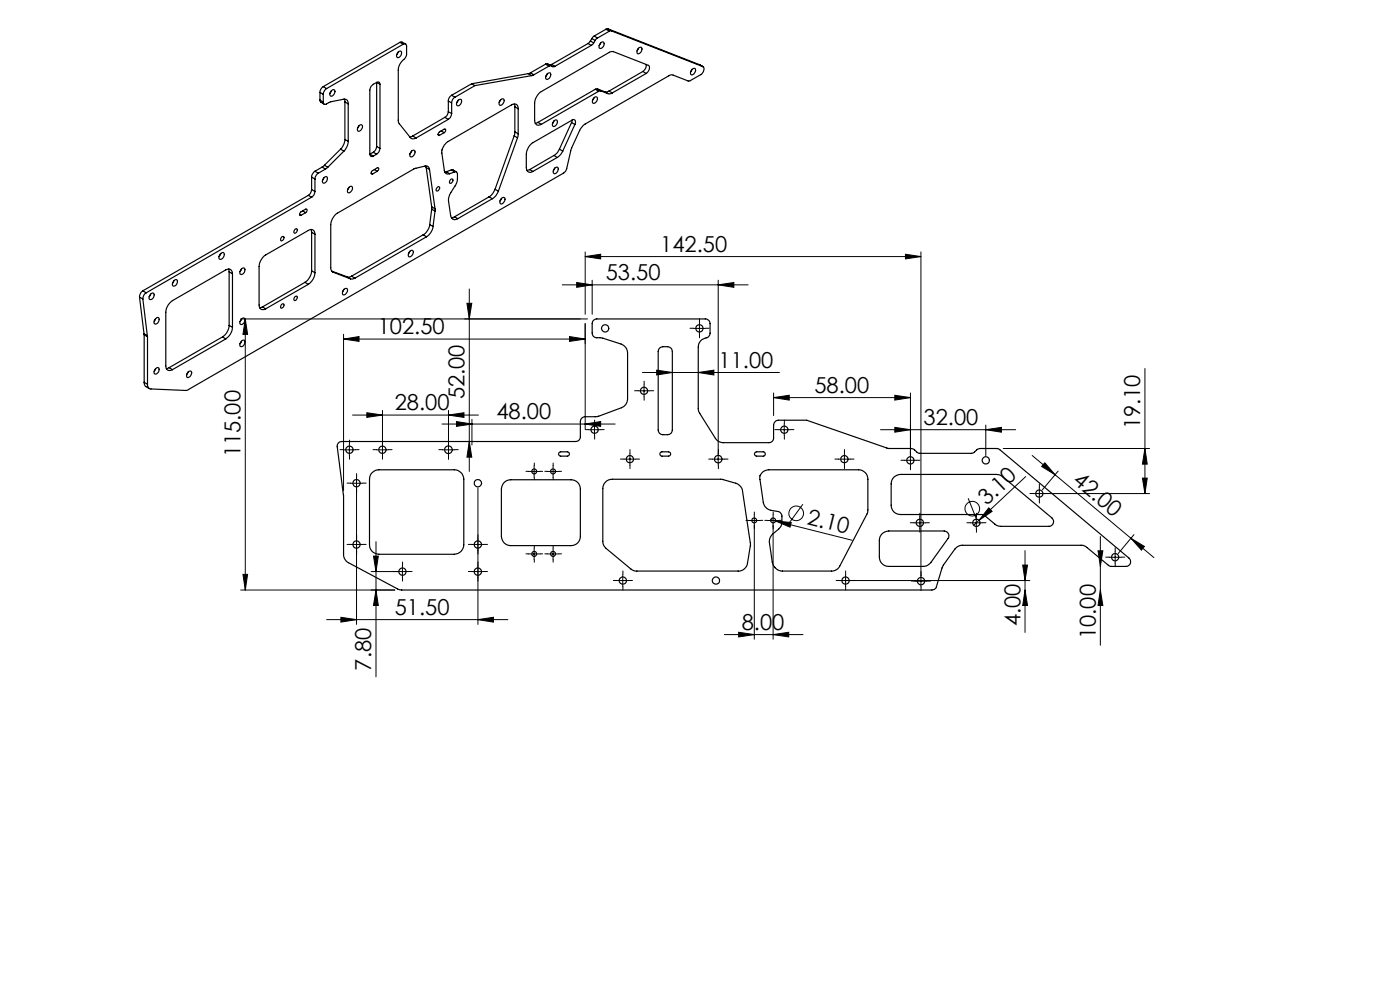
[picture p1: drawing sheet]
<svg xmlns="http://www.w3.org/2000/svg" width="297mm" height="210mm" viewBox="0 0 297 210" stroke-linecap="round" stroke-linejoin="round" font-family="sans-serif">
<defs><g id="words">
<g font-size="4.7">
<text x="140" y="53.4">142.50</text>
<text x="128.5" y="59.4">53.50</text>
<text x="80.1" y="70.9">102.50</text>
<text x="152.4" y="78">11.00</text>
<text x="172.8" y="83.3">58.00</text>
<text x="83.7" y="87">28.00</text>
<text x="98.6" y="84.7" transform="rotate(-90 98.6 84.7)">52.00</text>
<text x="105.3" y="88.9">48.00</text>
<text x="195.9" y="90.1">32.00</text>
<text x="241.9" y="91.1" transform="rotate(-90 241.9 91.1)">19.10</text>
<text x="51" y="97" transform="rotate(-90 51 97)">115.00</text>
<text x="209.3" y="107.4" transform="rotate(-43 209.3 107.4)">3.10</text>
<text x="227.4" y="102.3" transform="rotate(40 227.4 102.3)">42.00</text>
<text x="171" y="111.2" transform="rotate(14 171 111.2)">2.10</text>
<text x="83.7" y="130.4">51.50</text>
<text x="157.4" y="133.6">8.00</text>
<text x="216.5" y="132.8" transform="rotate(-90 216.5 132.8)">4.00</text>
<text x="232.4" y="135.6" transform="rotate(-90 232.4 135.6)">10.00</text>
<text x="78.8" y="142.3" transform="rotate(-90 78.8 142.3)">7.80</text>
</g>
</g></defs>
<g fill="none" stroke="#000" stroke-width=".21">
<path d="M122.3 59.9l3.3 .5-3.3 .6zM124.1 54.4l3.3-.5v1zM124.1 53.4v13.3M124.1 54.4h71.3M125.6 59.4v7.3M152.4 59.4v39.3M192.1 53.9l3.3 .5-3.3 .5zM195.4 53.4v71.1M51 67.7h73.6M52 67.7v57.5M52 67.7l.5 3.2h-1zM72.9 71.9l3.3-.5v1z"/>
<path d="M72.9 70.9v33.2M72.9 71.9h51.2M99.1 64.3h1l-.5 3.4zM99.6 61.3v38.7M119.3 60.4h39.4M120.8 71.4l3.3 .5-3.3 .5zM124.1 68.6v22.3M136.3 79h29M139.3 78.5l3.3 .5-3.3 .5zM147.1 69.7h2.5M148.1 79l3.3-.5v1zM148.4 68.4v2.5"/>
<path d="M152.4 60.4l3.3-.5v1.1zM242.9 78.2v26.5M72.9 95.4h2.5M74.1 94.1v2.6M74.8 88h26.7M77.8 87.6l3.3 .4-3.3 .5zM79.9 95.4h2.5M81.1 87.1v9.6M93.8 89.9h36.7M93.9 95.4h2.5M95.1 88l3.3-.4v.9zM95.1 87.1v9.6"/>
<path d="M96.8 89.4l3.3 .5-3.3 .5zM99.6 93.7l.5 3.3h-1zM100.1 89v5.4M113.3 98.7v2.5M117.3 98.7v2.5M124.1 89.9l3.3-.5v1zM124.9 91.1h2.5M126.1 89.9v2.5M132.4 97.4h2.5M133.6 96.2v2.5M135.4 82.9h2.5M136.6 81.7v2.5"/>
<path d="M151.1 97.4h2.5M164.1 84.3l3.3-.5v1.1zM164.1 83.4v4.8M164.1 84.3h29M165.1 91.1h2.5M166.4 89.9v2.5M177.9 97.4h2.5M179.1 96.2v2.5M186.8 91.1h28.7M189.8 83.8l3.3 .5-3.3 .6zM189.8 90.7l3.3 .4-3.3 .6zM191.9 97.6h2.5"/>
<path d="M193.1 83.4v15.5M209.1 91.1l3.3-.4v1zM209.1 90.2v6.5M212.8 95.1h31.1M219 96.6l4.8 4.1M221.7 98.2l2.1 2.5-2.8-1.8zM224.5 99.9l-3.4 4M242.9 95.1l.5 3.4h-1zM74.4 102.5h2.5M74.4 115.5h2.5M75.6 101.2v31.3M79.2 118h1.1l-.5 3.2z"/>
<path d="M79.8 114.9v28.7M100.1 115.5h2.5M101.4 103.5v29M112.1 100h2.5M112.1 117.5h2.5M113.3 116.3v2.4M116.1 100h2.5M116.1 117.5h2.5M117.3 116.3v2.4M158.8 110.4h2.5M160 109.1v26.5M162.8 110.4h2.5"/>
<path d="M163.5 110.3l1 .2M164 109.1v26.5M164.5 110.5l3.4 .3-.3 1zM164.5 110.5l16.3 4.1M170.3 107l-2.8 3.8M193.9 110.9h2.5M195.1 109.6v2.5M205.4 105.7l1.8 4.4M205.9 110.9h2.5M207.1 109.6v2.5M209.8 107.7l.7 .8-2.8 1.9zM217 119.9h1l-.5 3.2z"/>
<path d="M217.5 116.8v17.4M217.6 101.1l-11 10.3M220.5 103.5v2.5M223.8 100.7l16.1 13.5M232.9 116.8h1.1l-.6 3.3zM233.4 113.8v23.1M235.3 118.2h2.5M236.6 116.9v2.5M239.9 114.2l4.9 4.1M239.9 114.2l2.9 1.7-.7 .8zM240.6 113.4l-3.4 4M242.4 101.4h1l-.5 3.3z"/>
<path d="M243.9 104.7h-24.7M51 125.2h32.7M51.5 121.8h1l-.5 3.4zM69.3 131.4h38.4M72.3 130.9l3.3 .5-3.3 .6zM78.7 121.2h7.9M79.8 125.2l.5 3.2h-1.1zM85.4 120v2.5M100.1 121.2h2.5M101.4 131.4l3.3-.5v1.1zM130.9 123.1h2.5M132.1 121.9v2.5"/>
<path d="M153.7 134.6h16.7M156.7 134.1l3.3 .5-3.3 .5zM164 134.6l3.3-.5v1zM179.4 121.9v2.5M194.1 123.3h2.5M217.5 125.2l.5 3.2h-1zM218.5 123.1h-40.4M233.4 125.2l.6 3.2h-1.1z"/>
<circle cx="168.9" cy="108.9" r="1.56"/>
<circle cx="206.3" cy="107.9" r="1.55"/>
</g>
<g fill="none" stroke="#000" stroke-width=".21" stroke-dasharray="15.2 1.3 1.3 1.3">
<path d="M147.1 69.6h-.7M148.4 68.4v-.8M148.4 70.9v.8M149.6 69.6h.8M72.9 95.4h-.8M74.1 94.1v-.7M74.1 96.6v.8M75.4 95.4h.8M79.9 95.4h-.8M81.1 94.1v-.7M81.1 96.6v.8M82.4 95.4h.8"/>
<path d="M93.9 95.4h-.8M95.1 94.1v-.8M95.1 96.6v.8M96.4 95.4h.8M112.1 100h-.5M113.3 98.7v-.5M114.6 100h.5M116.1 100h-.5M117.3 98.7v-.5M118.6 100h.5M124.9 91.1h-.8M126.1 89.9v-.8"/>
<path d="M126.1 92.4v.8M127.4 91.1h.8M132.4 97.4h-.8M133.6 96.1v-.7M133.6 98.6v.8M134.9 97.4h.8M135.4 82.9h-.8M136.6 81.6v-.7M136.6 84.1v.8M137.9 82.9h.8M151.1 97.4h-.8M152.4 96.1v-.8"/>
<path d="M152.4 98.6v.8M153.6 97.4h.8M165.1 91.1h-.7M166.4 89.9v-.8M166.4 92.4v.8M167.6 91.1h.8M177.9 97.4h-.8M179.1 96.1v-.7M179.1 98.6v.8M180.4 97.4h.8M191.9 97.6h-.8M193.1 96.4v-.8"/>
<path d="M193.1 98.9v.8M194.4 97.6h.8M74.4 102.5h-.8M74.4 115.5h-.8M75.6 101.2v-.7M75.6 103.7v.8M75.6 114.2v-.7M75.6 116.7v.8M76.9 102.5h.8M76.9 115.5h.8M85.4 120v-.8M100.1 115.5h-.7"/>
<path d="M101.4 120v-.8M101.4 114.2v-.7M101.4 116.7v.8M102.6 115.5h.8M112.1 117.5h-.5M113.3 101.2v.6M113.3 116.2v-.5M113.3 118.7v.6M114.6 117.5h.5M116.1 117.5h-.5M117.3 101.2v.6M117.3 116.2v-.5"/>
<path d="M117.3 118.7v.6M118.6 117.5h.5M158.8 110.4h-.5M160 109.1v-.5M160 111.6v.6M161.3 110.4h.5M162.8 110.4h-.5M164 109.1v-.5M164 111.6v.6M165.3 110.4h.5M193.9 110.9h-.8M195.1 109.6v-.7"/>
<path d="M195.1 112.1v.8M196.4 110.9h.8M205.9 110.9h-.8M207.1 109.6v-.7M207.1 112.1v.8M208.4 110.9h.8M219.2 104.7h-.7M220.5 103.4v-.7M220.5 105.9v.8M221.7 104.7h.8M235.3 118.2h-.7M236.6 116.9v-.7"/>
<path d="M236.6 119.4v.8M237.8 118.2h.8M84.1 121.2h-.7M85.4 122.5v.8M86.6 121.2h.8M100.1 121.2h-.7M101.4 122.5v.8M102.6 121.2h.8M130.9 123.1h-.8M132.1 121.9v-.8M132.1 124.4v.8M133.4 123.1h.8"/>
<path d="M178.1 123.1h-.7M179.4 121.9v-.8M179.4 124.4v.8M180.6 123.1h.8M194.1 123.3h-.7M195.4 122v-.8M195.4 124.5v.8M196.6 123.3h.8"/>
</g>
<g fill="#000">
<path d="M164.5 110.5l3.4 .3-.3 1zM209.8 107.7l.7 .8-2.8 1.9z"/>
<path d="M192.1 53.9l3.3 .5-3.3 .5zM124.1 54.4l3.3-.5v1zM189.8 83.8l3.3 .5-3.3 .6zM164.1 84.3l3.3-.5v1.1zM120.8 71.4l3.3 .5-3.3 .5zM72.9 71.9l3.3-.5v1z"/>
<path d="M99.1 64.3h1l-.5 3.4zM99.6 93.7l.5 3.3h-1zM79.2 118h1.1l-.5 3.2zM79.8 125.2l.5 3.2h-1.1zM217 119.9h1l-.5 3.2zM217.5 125.2l.5 3.2h-1z"/>
<path d="M139.3 78.5l3.3 .5-3.3 .5zM148.1 79l3.3-.5v1zM72.3 130.9l3.3 .5-3.3 .6zM101.4 131.4l3.3-.5v1.1zM189.8 90.7l3.3 .4-3.3 .6zM209.1 91.1l3.3-.4v1zM96.8 89.4l3.3 .5-3.3 .5zM124.1 89.9l3.3-.5v1zM77.8 87.6l3.3 .4-3.3 .5zM95.1 88l3.3-.4v.9zM156.7 134.1l3.3 .5-3.3 .5zM164 134.6l3.3-.5v1z"/>
<path d="M152.4 60.4l3.3-.5v1.1zM122.3 59.9l3.3 .5-3.3 .6z"/>
<path d="M221.7 98.2l2.1 2.5-2.8-1.8zM239.9 114.2l2.9 1.7-.7 .8z"/>
<path d="M242.4 101.4h1l-.5 3.3zM242.9 95.1l.5 3.4h-1z"/>
<path d="M51.5 121.8h1l-.5 3.4zM52 67.7l.5 3.2h-1zM233.4 125.2l.6 3.2h-1.1zM232.9 116.8h1.1l-.6 3.3z"/>
</g>
<g fill="none" stroke="#000" stroke-width=".25">
<path d="M67.9 19.6l.7 .4M67.9 19.6v1.6M68.6 18.4a1.6 1.6 0 0 0-.7 1.2M68.6 20v1.7M68.6 18.4l.7 .4M69.3 18.8l-.6 .7-.1 .5M70.3 19.3l.6-.3a.9 .9 0 0 1-.8 1.4 .74 .74 0 0 1 .2-1.1zM70.3 19.2l-.3 .6M79.9 17.5a.42 .42 0 0 1 .5-.1 .42 .42 0 0 1 .2 .5M79.9 17.5l-.7 .4a1.52 1.52 0 0 0-.7 1.2v13.6M79.9 17.5l.7 .4M79.9 17.5v13.6"/>
<path d="M80.6 17.9v13.6M84.5 11.1l.6-.2a.88 .88 0 0 1-.8 1.3 .74 .74 0 0 1 .2-1.1zM84.5 11.1l-.4 .5M84.8 9l.4-.1 .8 .4M84.8 9l.7 .4M84.8 9l-16.2 9.4M85.5 9.4a.44 .44 0 0 1 .5-.1 .44 .44 0 0 1 .3 .5v1.8l-.4 .8a3.4 3.4 0 0 0-1.4 2.5v11l2.6 3.3a.92 .92 0 0 0 1.2 .1M85.5 9.4l-16.2 9.4M100 17.8l.8 .4M100 17.8l-4.2 2.4M100.8 18.2l-4.3 2.4M112.1 15.6l.7 .4"/>
<path d="M112.1 15.6l-12.1 2.2M112.5 15.4l-.4 .2M112.5 15.4l.7 .5M112.8 16l-12 2.2M113.2 15.9l-.4 .1M115.7 13.6l.4-.1 .8 .5M115.7 13.6l.8 .4M115.7 13.6l-3.2 1.8M116.1 15.7l.6-.3a.92 .92 0 0 1-.8 1.4 .78 .78 0 0 1 .2-1.1zM116.1 15.7l-.3 .5M116.5 14l-3.3 1.9M116.9 14h-.4"/>
<path d="M116.9 14l.4 .2 .4-.1M117 13.7h-.5M117 13.7l.7 .4M124.7 9.2l.7 .4M124.7 9.2l-7.7 4.5M125.2 8.7l-.5 .5M125.2 8.7l.7 .4M125.4 9.6l-7.7 4.5M125.6 8.2l.7 .4M125.6 8.2l-.4 .5M125.9 9.1l-.5 .5M126 7.6l-.4 .6"/>
<path d="M126 7.6l.8 .5M126.3 8.6l-.4 .5M126.3 18.9l.7 .5M126.3 18.9l-12.2 7.1M126.8 8.1l-.5 .5M126.8 18.9h-.5M126.8 18.9l.7 .4M126.8 18.9l1.5 .6M127 19.4l-12.2 7M127.4 9.1l.6-.2a.88 .88 0 0 1-.8 1.4 .74 .74 0 0 1 .2-1.2zM127.4 9.1l-.3 .6M127.5 19.3l-.5 .1"/>
<path d="M127.5 19.3l1.5 .6M128.3 19.5l.7 .4M128.6 6.2l.7 .4M128.6 6.2l-2.6 1.4M129 6.1l-.4 .1M129 6.1l.7 .5M129 6.1l19.4 7.6M129.2 19.3l-.9 .2M129.2 19.3l.7 .4M129.3 6.6l-2.5 1.5M129.7 6.6h-.4M129.7 6.6l19.4 7.5"/>
<path d="M129.9 19.7l-.6 .2h-.3M135.4 10.3l.6-.3a.88 .88 0 0 1-.7 1.4l-.2-.6zM135.5 10.3l-.4 .5M136.4 15.2l.7 .4M136.4 15.2l-7.2 4.1M137 13.7l-.1 .8-.5 .7M137.1 15.6a1.16 1.16 0 0 0 .4-1.7l-7.4-3h-.4l-14.9 8.5a3.2 3.2 0 0 0-1.4 2.5v3.7a.86 .86 0 0 0 .4 .9 .86 .86 0 0 0 1-.1M137.1 15.6l-7.2 4.1M146.8 14.7a.45 .45 0 0 1 .7-.1l-.1 .8-.4 .4-.4 .1a.78 .78 0 0 1 .2-1.2zM146.8 14.7l-.3 .6M148.4 13.7l.8 .4M148.4 13.7l.7 .4"/>
<path d="M149.1 14.1a1.19 1.19 0 0 1-.4 1.7l-2.5 1.4-3.6-1.3h-.5l-18.1 10.5-.9 1-1.9 4-1 4.5-.5 .7-79.8 46.1-.5 .1-7.4-.3a.81 .81 0 0 1-.7-1M66.1 37.6l.7 .4M66.1 37.6v2.6M66.8 36.3a1.6 1.6 0 0 0-.7 1.3M66.8 38v2.6M66.8 36.3l.7 .5M67.5 36.8a1.6 1.6 0 0 0-.7 1.2M67.9 21.2l.1 .4 .8 .5M67.9 21.2l.7 .5M68.3 35.4l.7 .5M68.3 35.4l-1.5 .9M68.6 21.7a.42 .42 0 0 0 .2 .4 .42 .42 0 0 0 .5-.1l.9-.4 2.7-.5a.81 .81 0 0 1 1 .9"/>
<path d="M68.7 37.7l.6-.2a.88 .88 0 0 1-.8 1.3 .74 .74 0 0 1 .2-1.1zM68.7 37.7l-.3 .5M68.8 35.1l-.5 .3M68.8 35.1l.7 .4M69 35.9l-1.5 .9M69.5 35.5l-.5 .4M72.2 31.6l.8 .5M72.2 31.6l-3.4 3.5M73 32.1l-3.5 3.4M73.1 21l.1 .6M73.2 29.6a3.1 3.1 0 0 1-1 2M73.2 21.6l.7 .4"/>
<path d="M73.2 29.6l.7 .4M73.2 21.6v8M73.9 30a3.1 3.1 0 0 1-.9 2.1M73.9 22v8M74 39.7l.6-.2a.88 .88 0 0 1-.8 1.4l-.1-.6zM74 39.7l-.3 .6M76.1 26.7l.6-.2a.9 .9 0 0 1-.7 1.3l-.2-.6zM76.2 26.7l-.4 .5M78.5 32.7a.46 .46 0 0 0 .2 .5 .46 .46 0 0 0 .5-.1M78.5 32.7l.7 .4M78.7 36.7l.4 .2M79.2 32.3l.7 .4"/>
<path d="M79.2 32.3l-.7 .4M79.4 36l.6 .3M79.9 31.1a1.6 1.6 0 0 1-.7 1.2M79.9 32.7l-.7 .4M79.9 31.1l.7 .4M80 36.3l.4-.5-.2-.2-1.3 .7-.2 .6h.4M80 36.3l-.9 .6M80.6 31.5l-.2 .7-.5 .5M87.3 32.1l.6-.2a.92 .92 0 0 1-.8 1.4 .77 .77 0 0 1 .2-1.2zM87.3 32l-.3 .7M87.6 28.8l-.7 .3M87.6 28.8l.7 .5"/>
<path d="M90.3 35.2l.1 .4M90.4 35.6l.7 .4M90.4 35.6l1.2 8.3M91.1 36a.76 .76 0 0 0-1-.8l-2.3 .6-16.2 9.4a3.2 3.2 0 0 0-1.4 2.5v9.3l.1 .4 .4 .3M91.1 36l1.2 8.3M92.7 39.7l.3-.1a.5 .5 0 0 1 .1 .6 .5 .5 0 0 1-.6 .2zM92.9 28.5l.3 .2M93.6 27.8l.6 .3M94.2 28.1l.3-.3v-.4l-1.4 .7-.2 .4 .1 .2h.2M94.2 28.1l-1 .6M94.4 24.9l.7 .4M94.4 24.9l-6.8 3.9"/>
<path d="M94.7 36.4l-.3 .1M94.7 36.4l.7 .5M95.1 23.7a1.53 1.53 0 0 1-.7 1.2M95.1 25.3l-6.8 4M95.1 21.4l.7 .4M95.1 23.7l.7 .4M95.1 21.4v2.3M95.7 38h.1a.49 .49 0 0 1 .2 .6 .49 .49 0 0 1-.6 .2v-.3zM95.7 36h.4l.7 .5M95.7 36l.7 .5M95.7 36l-1 .4M95.8 24.1a1.6 1.6 0 0 1-.7 1.2"/>
<path d="M95.8 20.2a1.38 1.38 0 0 0-.7 1.2M95.8 21.8v2.3M95.8 20.2l.7 .4M96.4 36.5a.43 .43 0 0 1 .6 .4v1.4l-.2 .6-1.2 1.9-.4 1.2-.1 .6 .5 3.1a.94 .94 0 0 0 1.5 .7M96.4 36.5l-1 .4M96.5 20.6a1.38 1.38 0 0 0-.7 1.2M97.2 21.3l.6-.2a.9 .9 0 0 1-.8 1.3 .77 .77 0 0 1 .2-1.1zM97.2 21.3l-.3 .5M106.2 21.2l.6-.2a.9 .9 0 0 1-.8 1.3l-.1-.6zM106.2 21.2l-.3 .5M109.1 28.8l.7 .4M109.1 28.8l-4.1 11.3"/>
<path d="M109.1 22.1l.1 .6M109.2 28l-.1 .8M109.2 22.7l.7 .4M109.2 28l.7 .4M109.2 22.7v5.3M109.8 29.2l-4.1 11.4M109.9 28.4l-.1 .8M109.9 23.1a.85 .85 0 0 0-.4-1 .85 .85 0 0 0-1 .2l-13.4 7.7a2.58 2.58 0 0 0-1.4 2.5l.6 3.7a.79 .79 0 0 0 1.1 .7M109.9 23.1v5.3M112.4 36l-.6 .2M112.4 36l.7 .4M114.1 26l-.5 .2"/>
<path d="M114.1 26l.7 .4M117.5 25.7l.6-.2a.9 .9 0 0 1-.8 1.3 .74 .74 0 0 1 .2-1.1zM117.5 25.6l-.3 .6M117.5 33l.7 .4M117.5 33l-5.1 3M117.7 35.7l.6-.2a.9 .9 0 0 1-.8 1.3 .77 .77 0 0 1 .2-1.1zM117.7 35.7l-.3 .5M118.2 33.4l-5.1 3M118.7 31.6a2.55 2.55 0 0 1-1.2 1.4M118.7 31.6l.7 .5M119.4 32.1l-.5 .7-.7 .6M121.2 26l.8 .4"/>
<path d="M121.2 26l-2.5 5.6M121.4 25.5l-8.3 4.8a3.2 3.2 0 0 0-1.4 2.4v2.9a.86 .86 0 0 0 .4 .9 .86 .86 0 0 0 1-.1M121.4 25.5l.3-.1 .3 .1v.9M121.4 25.5l-.2 .5M122 26.4l-2.6 5.7M126 20.8l.6-.2a.88 .88 0 0 1-.8 1.3l-.1-.6zM126 20.8l-.3 .5M36.9 59.5l.6-.2a.88 .88 0 0 1-.8 1.4 .74 .74 0 0 1 .2-1.2zM36.9 59.5l-.3 .6M46.8 53.8l.6-.2a.93 .93 0 0 1-.8 1.4 .77 .77 0 0 1 .2-1.2zM46.8 53.8l-.3 .6M48.5 57.1l.1 .6"/>
<path d="M48.6 57.7l.7 .4M48.6 57.7v11.3M49.3 58.1a.88 .88 0 0 0-.4-.9 .88 .88 0 0 0-1 0l-11.3 6.6a3.2 3.2 0 0 0-1.4 2.4v11.4a.86 .86 0 0 0 .4 .9 .86 .86 0 0 0 1-.1M49.3 58.1v11.3M51.2 57.1l.6-.2a.88 .88 0 0 1-.8 1.3 .74 .74 0 0 1 .2-1.1zM51.2 57.1l-.3 .5M59.7 50.3l.3-.1a.48 .48 0 0 1 .2 .6 .48 .48 0 0 1-.7 .2zM62.5 48.7l.4-.2a.55 .55 0 0 1 .1 .6 .55 .55 0 0 1-.6 .4l-.1-.3zM63.5 45.5l.4 .2M64.2 44.7l.6 .4M64.7 59.9l.7 .4M64.7 59.9l-9 5.2"/>
<path d="M64.8 45.1l.3-.4v-.4l-1.4 .7-.2 .5 .1 .2h.3M64.8 45.1l-.9 .6M65.4 41.4l.7 .4M65.4 41.4l-35.1 20.3M66 48.7l.1 .6M66.1 40.2a1.6 1.6 0 0 1-.7 1.2M66.1 57.5a3.2 3.2 0 0 1-1.4 2.4M66.1 41.8l-35.1 20.3M66.1 40.2l.7 .4M66.1 49.3v8.2M66.1 49.3l.7 .4M66.1 57.5l.7 .3"/>
<path d="M66.8 49.7a.86 .86 0 0 0-.4-.9 .86 .86 0 0 0-1 .1l-9 5.2a3.2 3.2 0 0 0-1.4 2.4v8.2a.86 .86 0 0 0 .4 .9 .86 .86 0 0 0 1-.1M66.8 57.8a3.2 3.2 0 0 1-1.4 2.5M66.8 40.6a1.47 1.47 0 0 1-.7 1.2M66.8 49.7v8.1M70.3 57.5l3.4 1.2M70.5 57.6l.2 .1M70.7 57.7l3.7 1.5M73.7 58.7l.7 .5M74.6 58.6l-.6 .2-.3-.1M74.6 58.6l.7 .4M75.3 59l-.9 .2M86.9 53.3l.6-.2a.9 .9 0 0 1-.8 1.4l-.1-.7z"/>
<path d="M87 53.3l-.4 .6M89.8 49.8l.7 .4M89.8 49.8l-15.2 8.8M90.5 50.2l-15.2 8.8M91.2 47.7a3.1 3.1 0 0 1-1.4 2.1M91.2 47.7l.7 .3M91.6 43.9v.5M91.6 43.9l.7 .4M91.6 44.4l.7 .4M91.6 44.4l-.4 3.3M91.9 48a3 3 0 0 1-1.4 2.2M92.3 44.3v.5"/>
<path d="M92.3 44.8l-.4 3.2M96.4 46l-.6 .2M96.4 46l.7 .4M103.8 41.8l.7 .3M103.8 41.8l-7.4 4.2M104.5 42.1l-7.4 4.3M105 40.1a3.2 3.2 0 0 1-1.2 1.7M105 40.1l.7 .5M105.7 40.6a2.92 2.92 0 0 1-1.2 1.5M106.4 42.1l.6-.2a.9 .9 0 0 1-.8 1.3l-.1-.6zM106.4 42.1l-.3 .5M29.6 63l.7 .4"/>
<path d="M29.6 63l1 7.8M30.3 61.7a1.61 1.61 0 0 0-.7 1.3M30.3 63.4l1 7.8M30.3 61.7l.7 .4M30.6 70.8v.2M30.6 70.8l.7 .4M30.6 71l.7 .4M30.6 71v10.1M31 62.1a1.49 1.49 0 0 0-.7 1.3M31.3 71.2v.2M31.3 71.4v10.1M32 62.4l.6-.2a.88 .88 0 0 1-.8 1.3 .74 .74 0 0 1 .2-1.1z"/>
<path d="M32 62.4l-.4 .5M33 67.6l.6-.2a.88 .88 0 0 1-.8 1.3 .74 .74 0 0 1 .2-1.1zM33 78.2l.6-.2a.88 .88 0 0 1-.8 1.3 .74 .74 0 0 1 .2-1.1zM33 67.6l-.3 .5M33 78.2l-.3 .5M35.9 78l-.6 .2M35.9 78l.7 .4M39.9 78.9l.6-.2a.9 .9 0 0 1-.8 1.4l-.1-.7zM39.9 78.9l-.3 .6M47.2 71.5l.7 .4M47.2 71.5l-11.3 6.5M47.9 71.9l-11.3 6.5"/>
<path d="M48.6 69a3.2 3.2 0 0 1-1.4 2.5M48.6 69l.7 .4M49.3 69.4a3.2 3.2 0 0 1-1.4 2.5M51.2 72.4l.6-.2a.88 .88 0 0 1-.8 1.3 .74 .74 0 0 1 .2-1.1zM51.2 67.7l.6-.2a.88 .88 0 0 1-.8 1.3 .74 .74 0 0 1 .2-1.1zM51.2 67.7l-.3 .5M51.2 72.4l-.3 .5M55.7 65.1l-.6 .2M55.7 65.1l.7 .4M59.7 64.6l.3-.2a.48 .48 0 0 1 .2 .7 .48 .48 0 0 1-.7 .2zM62.5 63l.4-.2a.53 .53 0 0 1 .1 .6 .53 .53 0 0 1-.6 .3l-.1-.2zM65.4 60.3l-9 5.2"/>
<path d="M73 61.4a.48 .48 0 0 1 .7-.1l-.1 .8a.54 .54 0 0 1-.9 .3v-.5zM73 61.4l-.3 .5M139.9 73.9l.7-.4h1a1.02 1.02 0 0 1 1 1.1v16.6a.96 .96 0 0 1-1 1h-1a.96 .96 0 0 1-1-1v-16.6zM30.6 81.1l.2 .7 .9 .6M30.6 81.1l.7 .4M71.8 94l.3-.3h.4h49.6a.96 .96 0 0 0 1-1v-3.3a1.02 1.02 0 0 1 1-1h2.7l5-1.9a2 2 0 0 0 1.3-1.9v-9.7a2.06 2.06 0 0 0-1.3-1.9l-4-1.3-1.2-.1a.96 .96 0 0 1-1-.9v-2.1a.96 .96 0 0 1 1-.9h23a1.02 1.02 0 0 1 1 .9v2.1a1.19 1.19 0 0 1-1.1 1.1l-.9 .5-.4 .6-.1 .8v13.2l.3 .8 3.4 5.3a1.96 1.96 0 0 0 1.7 .9h9.6a.96 .96 0 0 0 1-1v-2.7a1.09 1.09 0 0 1 1-1.1h6l17.2 6h5l.6 .2 .7 .7 .5 .2h11.1l.4-.2 .7-.7 .6-.2 3.9 .1 27.7 23.2a.99 .99 0 0 1 .3 1.1 .99 .99 0 0 1-.9 .6h-3.5l-4.8-4-.9-.4h-25.5a2.11 2.11 0 0 0-1.6 .8l-2.6 3.6-1.4 4.4a1.03 1.03 0 0 1-.9 .7h-112.6l-.7-.2-10.5-5.6a2 2 0 0 1-1-1.8v-12.6l-1.4-10.4zM118.6 96l.4-.2h1.4a.46 .46 0 0 1 .4 .5 .46 .46 0 0 1-.4 .5l-1.6-.1-.3-.4zM140.1 96l.3-.2h1.4a.46 .46 0 0 1 .5 .5 .46 .46 0 0 1-.5 .5l-1.5-.1-.3-.4zM160.2 96l.3-.2h1.4a.46 .46 0 0 1 .4 .5 .46 .46 0 0 1-.4 .5l-1.6-.1-.2-.4zM79 100.3a1.92 1.92 0 0 1 1.4-.6h16a2.05 2.05 0 0 1 2 2v13.9a2.05 2.05 0 0 1-2 2h-16a1.99 1.99 0 0 1-2-2v-13.9l.1-.8zM107 102.3l.6-.4 .8-.1h12.7a1.93 1.93 0 0 1 2 1.9v10.1a1.93 1.93 0 0 1-2 1.9h-12.7a1.99 1.99 0 0 1-2-1.9v-10.1l.1-.7zM128.5 102.2l.6-.4 .8-.1h23.2l3 .8a2.06 2.06 0 0 1 1.4 1.6l1.7 11.1-.6 4.3a1.95 1.95 0 0 1-2 1.6h-21.8l-1-.4-5.2-4.4a1.87 1.87 0 0 1-.7-1.5v-11.2a1.92 1.92 0 0 1 .6-1.4z"/>
<path d="M161.7 100.2l.5-.3 .9-.2h19a1.99 1.99 0 0 1 2 2v6.9l-5.9 11.5a2 2 0 0 1-1.8 1h-10.4a2.28 2.28 0 0 1-2.2-1.9l-.6-4.1a2.11 2.11 0 0 1 .7-1.8l1.3-1.1a1.87 1.87 0 0 0 .7-1.5v-1.2a1.07 1.07 0 0 0-.8-1 4.6 4.6 0 0 1-2.4-.6l-.7-1-.8-5.5a1.5 1.5 0 0 1 .5-1.2zM187.1 113.2l.7-.4 .8-.2h11.7a1.02 1.02 0 0 1 .8 1.6l-3.6 5.1a2.01 2.01 0 0 1-1.7 .8h-7.2a1.99 1.99 0 0 1-2.1-2l.1-3.8zM189.6 101.2l.7-.4 .8-.2 20.8 .1 .8 .4 10.5 8.8a1.01 1.01 0 0 1 .2 1.1 1.01 1.01 0 0 1-.9 .6h-10.3l-1-.3-2.4-2-.4-.2h-17.3a1.93 1.93 0 0 1-2-1.9v-4.9z"/>
<circle cx="128.4" cy="69.6" r=".77"/>
<circle cx="148.4" cy="69.7" r=".78"/>
<circle cx="74.1" cy="95.4" r=".77"/>
<circle cx="81.1" cy="95.4" r=".78"/>
<circle cx="95.1" cy="95.4" r=".82"/>
<circle cx="113.3" cy="100" r=".52"/>
<circle cx="117.3" cy="100" r=".53"/>
<circle cx="126.1" cy="91.2" r=".77"/>
<circle cx="133.6" cy="97.4" r=".78"/>
<circle cx="136.6" cy="82.9" r=".78"/>
<circle cx="152.4" cy="97.4" r=".8"/>
<circle cx="166.4" cy="91.2" r=".77"/>
<circle cx="179.1" cy="97.4" r=".78"/>
<circle cx="193.1" cy="97.6" r=".77"/>
<circle cx="209.1" cy="97.6" r=".77"/>
<circle cx="75.6" cy="115.5" r=".78"/>
<circle cx="75.6" cy="102.5" r=".78"/>
<circle cx="101.4" cy="115.5" r=".78"/>
<circle cx="101.4" cy="102.5" r=".78"/>
<circle cx="113.3" cy="117.5" r=".52"/>
<circle cx="117.3" cy="117.5" r=".53"/>
<circle cx="160" cy="110.4" r=".53"/>
<circle cx="164" cy="110.4" r=".52"/>
<circle cx="195.1" cy="110.9" r=".76"/>
<circle cx="207.1" cy="110.9" r=".76"/>
<circle cx="220.5" cy="104.7" r=".78"/>
<circle cx="236.6" cy="118.2" r=".78"/>
<circle cx="85.4" cy="121.3" r=".77"/>
<circle cx="101.4" cy="121.3" r=".78"/>
<circle cx="132.1" cy="123.2" r=".77"/>
<circle cx="151.9" cy="123.2" r=".77"/>
<circle cx="179.4" cy="123.2" r=".78"/>
<circle cx="195.4" cy="123.3" r=".77"/>
</g>
<use href="#words"/>
</svg>
